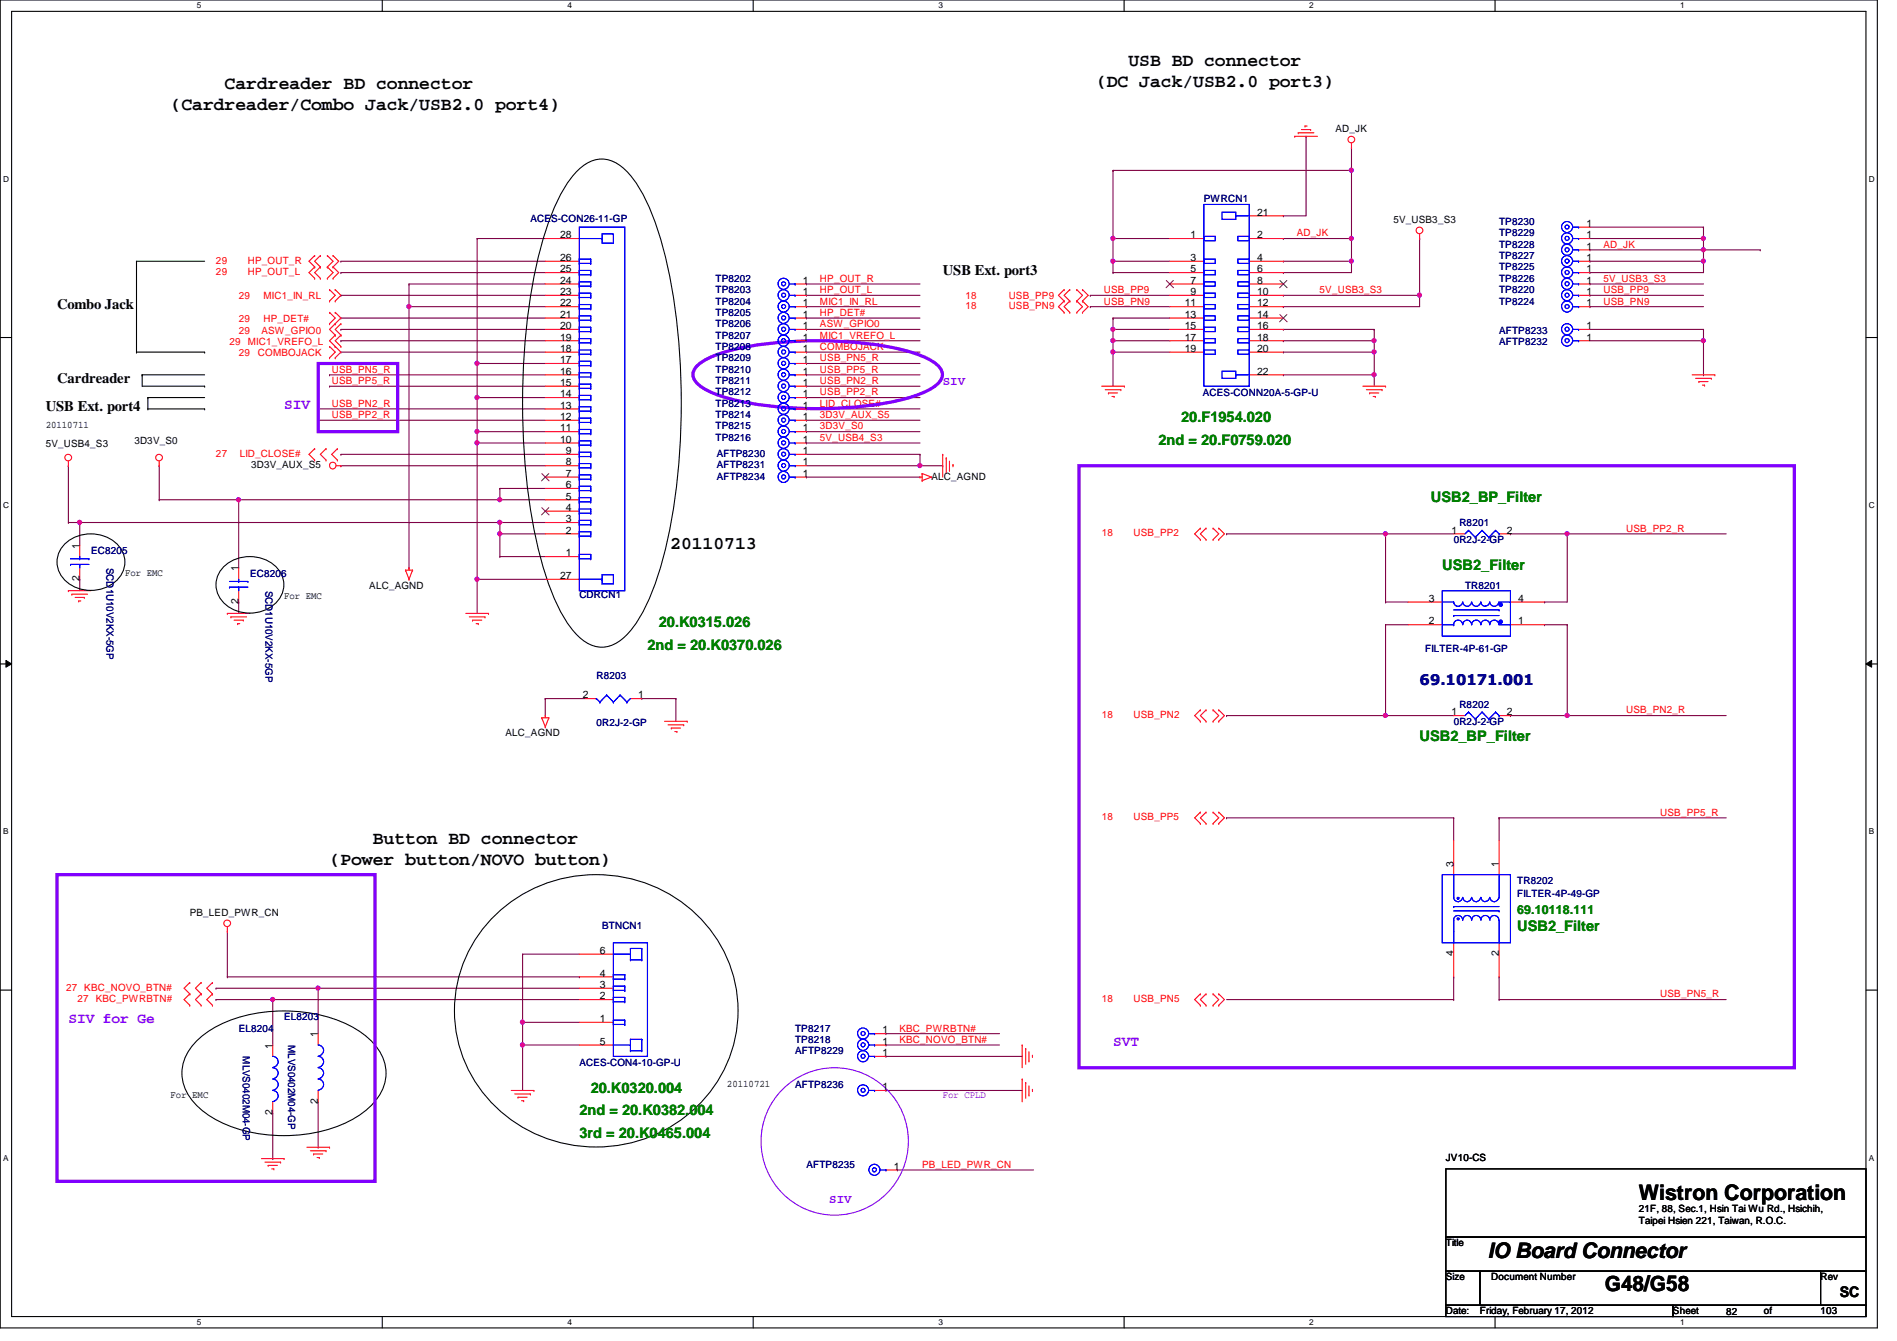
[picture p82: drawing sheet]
<svg xmlns="http://www.w3.org/2000/svg" width="297mm" height="210mm" viewBox="0 0 297 210" stroke-linecap="round" stroke-linejoin="round" font-family="sans-serif">
<defs><g id="words">
<g font-size="3.3">
<text x="256.6" y="187.9">Wistron Corporation</text>
<text x="233" y="196.8">IO Board Connector</text>
<text x="251.3" y="202.1">G48/G58</text>
</g>
<g font-size="2.8">
<text x="176.7" y="10.4">USB BD connector</text>
<text x="26.7" y="17.1">(Cardreader/Combo Jack/USB2.0 port4)</text>
<text x="35.2" y="13.9">Cardreader BD connector</text>
<text x="171.6" y="13.6">(DC Jack/USB2.0 port3)</text>
<text x="104.9" y="85.9">20110713</text>
<text x="51.6" y="135.4">(Power button/NOVO button)</text>
<text x="58.4" y="132.2">Button BD connector</text>
</g>
<g font-size="2.3">
<text x="147.6" y="43">USB Ext. port3</text>
<text x="8.9" y="48.3">Combo Jack</text>
<text x="8.9" y="59.9">Cardreader</text>
<text x="7.2" y="64.3">USB Ext. port4</text>
<text x="288.1" y="203">SC</text>
</g>
<g font-size="2.3" fill="#8000ff">
<text x="44.5" y="64.1">SIV</text>
<text x="10.7" y="160.1">SIV for Ge</text>
<text x="174.3" y="163.7">SVT</text>
</g>
<g font-size="2.3" fill="#008000">
<text x="181.4" y="69.7">2nd = 20.F0759.020</text>
<text x="185" y="66.1">20.F1954.020</text>
<text x="224.1" y="78.6">USB2_BP_Filter</text>
<text x="225.8" y="89.2">USB2_Filter</text>
<text x="101.4" y="101.7">2nd = 20.K0370.026</text>
<text x="103.2" y="98.1">20.K0315.026</text>
<text x="222.3" y="115.9">USB2_BP_Filter</text>
<text x="237.6" y="145.8">USB2_Filter</text>
<text x="92.5" y="171">20.K0320.004</text>
<text x="90.7" y="174.6">2nd = 20.K0382.004</text>
<text x="90.7" y="178.1">3rd = 20.K0465.004</text>
</g>
<text font-size="2.3" fill="#000080" x="222.3" y="107.2">69.10171.001</text>
<g font-size="1.9" fill="#8000ff">
<text x="147.6" y="60.3">SIV</text>
<text x="129.8" y="188.3">SIV</text>
</g>
<text font-size="1.9" fill="#008000" x="237.6" y="143">69.10118.111</text>
<g font-size="1.6">
<text x="209.1" y="20.7">AD_JK</text>
<text x="196.8" y="33.7">21</text>
<text x="218.2" y="34.9">5V_USB3_S3</text>
<text x="248.4" y="35.5">1</text>
<text x="87.7" y="40.9">26</text>
<text x="87.7" y="37.3">28</text>
<text x="186.4" y="37.3">1</text>
<text x="186.4" y="40.9">3</text>
<text x="196.8" y="37.3">2</text>
<text x="196.8" y="40.9">4</text>
<text x="248.4" y="40.9">1</text>
<text x="248.4" y="37.3">1</text>
<text x="248.4" y="39.1">1</text>
<text x="87.7" y="48">22</text>
<text x="87.7" y="46.2">23</text>
<text x="87.7" y="44.4">24</text>
<text x="87.7" y="42.6">25</text>
<text x="125.7" y="44.4">1</text>
<text x="125.7" y="48">1</text>
<text x="125.7" y="46.2">1</text>
<text x="185.5" y="48">11</text>
<text x="186.4" y="42.6">5</text>
<text x="186.4" y="44.4">7</text>
<text x="186.4" y="46.2">9</text>
<text x="196.8" y="42.6">6</text>
<text x="196.8" y="44.4">8</text>
<text x="196.8" y="46.2">10</text>
<text x="196.8" y="48">12</text>
<text x="248.4" y="46.2">1</text>
<text x="248.4" y="48">1</text>
<text x="248.4" y="42.6">1</text>
<text x="248.4" y="44.4">1</text>
<text x="87.7" y="53.3">19</text>
<text x="87.7" y="51.5">20</text>
<text x="87.7" y="49.7">21</text>
<text x="125.7" y="53.3">1</text>
<text x="125.7" y="51.5">1</text>
<text x="125.7" y="49.7">1</text>
<text x="185.5" y="49.7">13</text>
<text x="185.5" y="51.5">15</text>
<text x="185.5" y="53.3">17</text>
<text x="196.8" y="49.7">14</text>
<text x="196.8" y="51.5">16</text>
<text x="196.8" y="53.3">18</text>
<text x="248.4" y="51.5">1</text>
<text x="248.4" y="53.3">1</text>
<text x="87.7" y="58.6">16</text>
<text x="87.7" y="56.9">17</text>
<text x="87.7" y="55.1">18</text>
<text x="125.7" y="58.6">1</text>
<text x="125.7" y="56.9">1</text>
<text x="125.7" y="55.1">1</text>
<text x="185.5" y="55.1">19</text>
<text x="196.8" y="55.1">20</text>
<text x="196.8" y="58.6">22</text>
<text x="87.7" y="65.7">12</text>
<text x="87.7" y="64">13</text>
<text x="87.7" y="62.2">14</text>
<text x="87.7" y="60.4">15</text>
<text x="125.7" y="62.2">1</text>
<text x="125.7" y="60.4">1</text>
<text x="125.7" y="64">1</text>
<text x="125.7" y="65.7">1</text>
<text x="7.2" y="69.9">5V_USB4_S3</text>
<text x="7.2" y="67">20110711</text>
<text x="21" y="69.6">3D3V_S0</text>
<text x="87.7" y="69.3">10</text>
<text x="87.7" y="67.5">11</text>
<text x="88.6" y="71.1">9</text>
<text x="125.7" y="69.3">1</text>
<text x="125.7" y="71.1">1</text>
<text x="125.7" y="67.5">1</text>
<text x="39.3" y="73.3">3D3V_AUX_S5</text>
<text x="88.6" y="76.4">6</text>
<text x="88.6" y="74.6">7</text>
<text x="88.6" y="72.9">8</text>
<text x="125.7" y="74.6">1</text>
<text x="125.7" y="72.9">1</text>
<text x="145.8" y="75.1">ALC_AGND</text>
<text x="88.6" y="83.5">2</text>
<text x="88.6" y="81.7">3</text>
<text x="88.6" y="80">4</text>
<text x="88.6" y="78.2">5</text>
<text x="227.3" y="83.5">1</text>
<text x="236" y="83.5">2</text>
<text x="12.4" y="85.9" transform="rotate(-90 12.4 85.9)">1</text>
<text x="37.3" y="89.5" transform="rotate(-90 37.3 89.5)">1</text>
<text x="88.6" y="87.1">1</text>
<text x="12.4" y="91" transform="rotate(-90 12.4 91)">2</text>
<text x="19.6" y="90.1">For EMC</text>
<text x="37.3" y="94.6" transform="rotate(-90 37.3 94.6)">2</text>
<text x="44.5" y="93.7">For EMC</text>
<text x="57.8" y="92.1">ALC_AGND</text>
<text x="87.7" y="90.6">27</text>
<text x="223.7" y="94.2">3</text>
<text x="237.7" y="94.2">4</text>
<text x="223.7" y="97.7">2</text>
<text x="237.7" y="97.7">1</text>
<text x="91.3" y="109.3">2</text>
<text x="99.9" y="109.3">1</text>
<text x="227.3" y="112">1</text>
<text x="236" y="112">2</text>
<text x="79.2" y="115.2">ALC_AGND</text>
<text x="227.6" y="135.7" transform="rotate(-90 227.6 135.7)">3</text>
<text x="234.7" y="135.7" transform="rotate(-90 234.7 135.7)">1</text>
<text x="29.7" y="143.3">PB_LED_PWR_CN</text>
<text x="93.9" y="149.3">6</text>
<text x="227.6" y="149.7" transform="rotate(-90 227.6 149.7)">4</text>
<text x="234.7" y="149.7" transform="rotate(-90 234.7 149.7)">2</text>
<text x="93.9" y="154.6">3</text>
<text x="93.9" y="152.9">4</text>
<text x="93.9" y="160">1</text>
<text x="93.9" y="156.4">2</text>
<text x="138.2" y="161.8">1</text>
<text x="42.7" y="164.1" transform="rotate(-90 42.7 164.1)">1</text>
<text x="49.8" y="162.3" transform="rotate(-90 49.8 162.3)">1</text>
<text x="93.9" y="163.5">5</text>
<text x="138.2" y="163.5">1</text>
<text x="138.2" y="165.3">1</text>
<text x="26.7" y="171.9">For EMC</text>
<text x="49.8" y="172.8" transform="rotate(-90 49.8 172.8)">2</text>
<text x="113.8" y="170.1">20110721</text>
<text x="138.2" y="170.6">1</text>
<text x="42.7" y="174.6" transform="rotate(-90 42.7 174.6)">2</text>
<text x="140" y="183.1">1</text>
<text x="226.4" y="181.7">JV10-CS</text>
<text x="256.6" y="189.7">21F, 88, Sec.1, Hsin Tai Wu Rd., Hsichih,</text>
<text x="256.6" y="191.6">Taipei Hsien 221, Taiwan, R.O.C.</text>
<text x="226.4" y="195.1">Title</text>
<text x="226.4" y="200.4">Size</text>
<text x="233.5" y="200.4">Document Number</text>
<text x="285.1" y="200.4">Rev</text>
<text x="226.4" y="205.7">Date:</text>
<text x="231.7" y="205.7">Friday, February 17, 2012</text>
<text x="262" y="205.7">Sheet</text>
<text x="270.3" y="205.9">82</text>
<text x="276.2" y="205.7">of</text>
<text x="285.1" y="205.7">103</text>
</g>
<g font-size="1.6" fill="#000080">
<text x="83.1" y="34.7">ACES-CON26-11-GP</text>
<text x="188.5" y="31.7">PWRCN1</text>
<text x="234.7" y="35.2">TP8230</text>
<text x="234.7" y="40.6">TP8227</text>
<text x="234.7" y="37">TP8229</text>
<text x="234.7" y="38.8">TP8228</text>
<text x="112.1" y="44.1">TP8202</text>
<text x="112.1" y="47.7">TP8204</text>
<text x="112.1" y="45.9">TP8203</text>
<text x="234.7" y="45.9">TP8220</text>
<text x="234.7" y="47.7">TP8224</text>
<text x="234.7" y="42.3">TP8225</text>
<text x="234.7" y="44.1">TP8226</text>
<text x="112.1" y="53">TP8207</text>
<text x="112.1" y="51.2">TP8206</text>
<text x="112.1" y="49.4">TP8205</text>
<text x="234.7" y="52.3">AFTP8233</text>
<text x="112.1" y="58.3">TP8210</text>
<text x="112.1" y="56.6">TP8209</text>
<text x="112.1" y="54.8">TP8208</text>
<text x="234.7" y="54.1">AFTP8232</text>
<text x="112.1" y="61.9">TP8212</text>
<text x="112.1" y="60.1">TP8211</text>
<text x="112.1" y="63.7">TP8213</text>
<text x="112.1" y="65.4">TP8214</text>
<text x="188.3" y="62.1">ACES-CONN20A-5-GP-U</text>
<text x="112.1" y="69">TP8216</text>
<text x="112.1" y="67.2">TP8215</text>
<text x="112.2" y="71.5">AFTP8230</text>
<text x="112.2" y="75.1">AFTP8234</text>
<text x="112.2" y="73.3">AFTP8231</text>
<text x="228.5" y="82.3">R8201</text>
<text x="14.3" y="86.8">EC8205</text>
<text x="16.7" y="88.9" transform="rotate(90 16.7 88.9)">SCD1U10V2KX-5GP</text>
<text x="227.6" y="85">0R2J-2-GP</text>
<text x="39.2" y="90.3">EC8206</text>
<text x="41.6" y="92.5" transform="rotate(90 41.6 92.5)">SCD1U10V2KX-5GP</text>
<text x="90.7" y="93.6">CDRCN1</text>
<text x="229.4" y="92.1">TR8201</text>
<text x="93.4" y="106.3">R8203</text>
<text x="223.2" y="102.1">FILTER-4P-61-GP</text>
<text x="93.4" y="113.6">0R2J-2-GP</text>
<text x="227.6" y="113.5">0R2J-2-GP</text>
<text x="228.5" y="110.8">R8202</text>
<text x="237.6" y="138.3">TR8202</text>
<text x="237.6" y="140.5">FILTER-4P-49-GP</text>
<text x="94.3" y="145.5">BTNCN1</text>
<text x="37.4" y="161.5">EL8204</text>
<text x="44.5" y="159.7">EL8203</text>
<text x="124.5" y="161.5">TP8217</text>
<text x="38" y="165.4" transform="rotate(90 38 165.4)">MLVS0402M04-GP</text>
<text x="45.1" y="163.6" transform="rotate(90 45.1 163.6)">MLVS0402M04-GP</text>
<text x="90.7" y="166.8">ACES-CON4-10-GP-U</text>
<text x="124.5" y="163.2">TP8218</text>
<text x="124.5" y="165">AFTP8229</text>
<text x="124.5" y="170.3">AFTP8236</text>
<text x="126.3" y="182.8">AFTP8235</text>
</g>
<g font-size="1.6" fill="#f00">
<text x="33.8" y="41.3">29</text>
<text x="38.8" y="41.3">HP_OUT_R</text>
<text x="203.1" y="37">AD_JK</text>
<text x="251.1" y="38.8">AD_JK</text>
<text x="33.8" y="43.1">29</text>
<text x="37.4" y="46.8">29</text>
<text x="38.8" y="43.1">HP_OUT_L</text>
<text x="41.3" y="46.8">MIC1_IN_RL</text>
<text x="128.4" y="44.1">HP_OUT_R</text>
<text x="128.4" y="45.9">HP_OUT_L</text>
<text x="128.4" y="47.7">MIC1_IN_RL</text>
<text x="151.2" y="46.8">18</text>
<text x="157.9" y="46.8">USB_PP9</text>
<text x="172.8" y="45.9">USB_PP9</text>
<text x="172.8" y="47.7">USB_PN9</text>
<text x="206.6" y="45.9">5V_USB3_S3</text>
<text x="251.1" y="45.9">USB_PP9</text>
<text x="251.1" y="47.7">USB_PN9</text>
<text x="251.1" y="44.1">5V_USB3_S3</text>
<text x="37.4" y="50.3">29</text>
<text x="37.4" y="52.3">29</text>
<text x="40.9" y="52.3">ASW_GPIO0</text>
<text x="41.3" y="50.3">HP_DET#</text>
<text x="128.4" y="49.4">HP_DET#</text>
<text x="128.4" y="51.2">ASW_GPIO0</text>
<text x="128.4" y="53">MIC1_VREFO_L</text>
<text x="151.2" y="48.4">18</text>
<text x="157.9" y="48.4">USB_PN9</text>
<text x="35.9" y="54.1">29</text>
<text x="37.4" y="55.7">29</text>
<text x="38.8" y="54.1">MIC1_VREFO_L</text>
<text x="40.4" y="55.7">COMBOJACK</text>
<text x="51.9" y="58.3">USB_PN5_R</text>
<text x="128.4" y="54.8">COMBOJACK</text>
<text x="128.4" y="56.6">USB_PN5_R</text>
<text x="128.4" y="58.3">USB_PP5_R</text>
<text x="51.9" y="65.4">USB_PP2_R</text>
<text x="51.9" y="60.1">USB_PP5_R</text>
<text x="51.9" y="63.7">USB_PN2_R</text>
<text x="128.4" y="60.1">USB_PN2_R</text>
<text x="128.4" y="61.9">USB_PP2_R</text>
<text x="128.4" y="63.7">LID_CLOSE#</text>
<text x="128.4" y="65.4">3D3V_AUX_S5</text>
<text x="33.8" y="71.5">27</text>
<text x="37.5" y="71.5">LID_CLOSE#</text>
<text x="128.4" y="67.2">3D3V_S0</text>
<text x="128.4" y="69">5V_USB4_S3</text>
<text x="172.5" y="83.9">18</text>
<text x="177.5" y="83.9">USB_PP2</text>
<text x="254.6" y="83.2">USB_PP2_R</text>
<text x="172.5" y="112.4">18</text>
<text x="177.5" y="112.4">USB_PN2</text>
<text x="254.6" y="111.7">USB_PN2_R</text>
<text x="172.5" y="128.4">18</text>
<text x="177.5" y="128.4">USB_PP5</text>
<text x="260" y="127.7">USB_PP5_R</text>
<text x="10.4" y="155.1">27 KBC_NOVO_BTN#</text>
<text x="12.1" y="156.8">27 KBC_PWRBTN#</text>
<text x="140.8" y="161.5">KBC_PWRBTN#</text>
<text x="172.5" y="156.8">18</text>
<text x="177.5" y="156.8">USB_PN5</text>
<text x="260" y="156.1">USB_PN5_R</text>
<text x="140.8" y="163.2">KBC_NOVO_BTN#</text>
<text x="144.4" y="182.8">PB_LED_PWR_CN</text>
</g>
<text font-size="1.6" fill="#8000ff" x="147.6" y="171.9">For CPLD</text>
<g font-size="1.3">
<text x="30.8" y="1.3">5</text>
<text x="88.9" y="1.3">4</text>
<text x="146.9" y="1.3">3</text>
<text x="205" y="1.3">2</text>
<text x="263.1" y="1.3">1</text>
<text x=".5" y="28.4">D</text>
<text x="292.6" y="28.4">D</text>
<text x=".5" y="79.5">C</text>
<text x="292.6" y="79.5">C</text>
<text x=".5" y="130.6">B</text>
<text x="292.6" y="130.6">B</text>
<text x=".5" y="181.7">A</text>
<text x="292.6" y="181.7">A</text>
<text x="30.8" y="207.4">5</text>
<text x="88.9" y="207.4">4</text>
<text x="146.9" y="207.4">3</text>
<text x="205" y="207.4">2</text>
<text x="263.1" y="207.4">1</text>
</g>
</g></defs>
<path d="M0 0h294v207.9h-294zM1.8 1.8h290.4v204.3h-290.4z" fill="none" stroke="#000" stroke-width=".17"/>
<g fill="#fff">
<path d="M30.8 .2h.7v1.4h-.7z"/>
<path d="M30.8 206.2h.7v1.4h-.7z"/>
</g>
<path d="M59.9 0v1.8M59.9 206.1v1.8" fill="none" stroke="#000" stroke-width=".17"/>
<g fill="#fff">
<path d="M88.9 .2h.6v1.4h-.6z"/>
<path d="M88.9 206.2h.6v1.4h-.6z"/>
</g>
<path d="M117.9 0v1.8M117.9 206.1v1.8" fill="none" stroke="#000" stroke-width=".17"/>
<g fill="#fff">
<path d="M146.9 .2h.7v1.4h-.7z"/>
<path d="M146.9 206.2h.7v1.4h-.7z"/>
</g>
<path d="M176 0v1.8M176 206.1v1.8" fill="none" stroke="#000" stroke-width=".17"/>
<g fill="#fff">
<path d="M205 .2h.7v1.4h-.7z"/>
<path d="M205 206.2h.7v1.4h-.7z"/>
</g>
<path d="M234.1 0v1.8M234.1 206.1v1.8" fill="none" stroke="#000" stroke-width=".17"/>
<g fill="#fff">
<path d="M263.1 .2h.7v1.4h-.7z"/>
<path d="M263.1 206.2h.7v1.4h-.7z"/>
<path d="M.5 27.3h.9v1.4h-.9z"/>
<path d="M292.6 27.3h.9v1.4h-.9z"/>
<path d="M.5 78.4h.9v1.4h-.9z"/>
<path d="M292.6 78.4h.9v1.4h-.9z"/>
</g>
<path d="M0 52.8h1.8M292.2 52.8h1.8" fill="none" stroke="#000" stroke-width=".17"/>
<g fill="#fff">
<path d="M.5 129.5h.8v1.4h-.8z"/>
<path d="M292.6 129.5h.9v1.4h-.9z"/>
</g>
<path d="M0 103.9h1.8M292.2 103.9h1.8" fill="none" stroke="#000" stroke-width=".17"/>
<path d="M.9 103.4l.9 .5-.9 .5zM292.2 103.9l.9-.5v1z" fill="#000"/>
<path d="M.9 103.4l.9 .5-.9 .5zM292.2 103.9l.9-.5v1z" fill="none" stroke="#000" stroke-width=".16"/>
<g fill="#fff">
<path d="M.5 180.5h.8v1.4h-.8z"/>
<path d="M292.6 180.5h.9v1.4h-.9z"/>
</g>
<path d="M0 155h1.8M292.2 155h1.8" fill="none" stroke="#000" stroke-width=".17"/>
<path d="M74.7 37.3h.1M74.7 37.3h10.7M74.7 37.3v19.6M53.4 51.6h.1M53.4 51.6h32M74.7 56.9h.1" fill="none" stroke="#800040" stroke-width=".17"/>
<circle cx="74.7" cy="56.9" r=".32" fill="#f0f"/>
<circle cx="74.7" cy="56.9" r=".32" fill="none" stroke="#f0f" stroke-width=".17"/>
<path d="M12.5 90.7h.1M12.5 81.8h.1M12.5 81.8v3.5M12.5 90.7v1.8" fill="none" stroke="#800040" stroke-width=".17"/>
<circle cx="12.5" cy="81.8" r=".32" fill="#f0f"/>
<circle cx="12.5" cy="81.8" r=".32" fill="none" stroke="#f0f" stroke-width=".17"/>
<path d="M51.6 58.7h.1M51.6 58.7h33.8M49.8 65.8h.1M49.8 65.8h35.6M74.7 62.2h.1M74.7 62.2h10.7M10.7 81.8h.1M10.7 81.8h1.8M42.7 174.2v7.2M42.7 181.4h.1" fill="none" stroke="#800040" stroke-width=".17"/>
<circle cx="74.7" cy="62.2" r=".32" fill="#f0f"/>
<circle cx="74.7" cy="62.2" r=".32" fill="none" stroke="#f0f" stroke-width=".17"/>
<path d="M74.7 56.9h.1M74.7 56.9v5.3M53.4 72.9h.1M53.4 72.9h32M78.3 78.2h.1M78.3 78.2h7.1" fill="none" stroke="#800040" stroke-width=".17"/>
<circle cx="78.2" cy="78.2" r=".32" fill="#f0f"/>
<circle cx="78.2" cy="78.2" r=".32" fill="none" stroke="#f0f" stroke-width=".17"/>
<path d="M24.9 78.2h.1M24.9 78.2h12.5M53.4 71.1h.1M53.4 71.1h32M49.8 154.7h.1M49.8 154.7h40.9M81.8 163.6h.1M81.8 163.6v7.1" fill="none" stroke="#800040" stroke-width=".17"/>
<circle cx="81.8" cy="163.5" r=".32" fill="#f0f"/>
<circle cx="81.8" cy="163.5" r=".32" fill="none" stroke="#f0f" stroke-width=".17"/>
<g fill="none" stroke="#800040" stroke-width=".17">
<path d="M53.4 46.2h.1M53.4 53.3h.1M53.4 46.2h32M53.4 53.3h32M51.6 60.5h.1M51.6 60.5h33.8M12.5 81.8h.1M12.5 81.8h65.8M78.3 87.1h.1M78.3 83.6h.1M78.3 87.1h7.1M78.3 83.6v3.5"/>
<path d="M81.8 149.4h.1M81.8 149.4h8.9M81.8 149.4v10.6M81.8 160h.1"/>
</g>
<circle cx="81.8" cy="160" r=".32" fill="#f0f"/>
<circle cx="81.8" cy="160" r=".32" fill="none" stroke="#f0f" stroke-width=".17"/>
<path d="M74.7 62.2h.1M74.7 67.6h.1M74.7 62.2v5.4M74.7 67.6h10.7M78.3 81.8h.1M78.3 81.8h7.1M42.7 156.5h.1M42.7 156.5h48" fill="none" stroke="#800040" stroke-width=".17"/>
<circle cx="78.2" cy="81.8" r=".32" fill="#f0f"/>
<circle cx="78.2" cy="81.8" r=".32" fill="none" stroke="#f0f" stroke-width=".17"/>
<path d="M53.4 42.7h.1M53.4 42.7h32M64 48h.1M64 48h21.4M64 48v40.9M10.7 72.9h.1M10.7 72.9v8.9M64 88.9h.1M74.7 90.7h.1M74.7 90.7h10.7M81.8 160h.1M81.8 160h8.9" fill="none" stroke="#800040" stroke-width=".17"/>
<circle cx="74.7" cy="90.7" r=".32" fill="#f0f"/>
<circle cx="74.7" cy="90.7" r=".32" fill="none" stroke="#f0f" stroke-width=".17"/>
<path d="M53.4 55.1h.1M53.4 55.1h32M74.7 69.3h.1M74.7 69.3v21.4M78.3 83.6h.1M78.3 83.6h7.1" fill="none" stroke="#800040" stroke-width=".17"/>
<circle cx="78.2" cy="83.5" r=".32" fill="#f0f"/>
<circle cx="78.2" cy="83.5" r=".32" fill="none" stroke="#f0f" stroke-width=".17"/>
<path d="M49.8 64h.1M49.8 64h35.6M74.7 69.3h.1M74.7 69.3h10.7M78.3 83.6h.1M78.3 81.8v1.8M81.8 163.6h.1M81.8 160h.1M81.8 163.6h8.9M81.8 160v3.6" fill="none" stroke="#800040" stroke-width=".17"/>
<circle cx="74.7" cy="69.3" r=".32" fill="#f0f"/>
<circle cx="74.7" cy="69.3" r=".32" fill="none" stroke="#f0f" stroke-width=".17"/>
<path d="M74.7 67.6h.1M74.7 67.6v1.7" fill="none" stroke="#800040" stroke-width=".17"/>
<circle cx="74.7" cy="67.5" r=".32" fill="#f0f"/>
<circle cx="74.7" cy="67.5" r=".32" fill="none" stroke="#f0f" stroke-width=".17"/>
<path d="M53.4 40.9h.1M53.4 40.9h32M64 44.4h.1M64 48h.1M64 44.4h21.4M64 44.4v3.6" fill="none" stroke="#800040" stroke-width=".17"/>
<circle cx="64" cy="48" r=".32" fill="#f0f"/>
<circle cx="64" cy="48" r=".32" fill="none" stroke="#f0f" stroke-width=".17"/>
<g fill="none" stroke="#800040" stroke-width=".17">
<path d="M53.4 49.8h.1M53.4 49.8h32M74.7 56.9h.1M74.7 56.9h10.7M74.7 90.7h.1M74.7 90.7v5.3M85.4 109.3h.1M85.4 109.3v2.7M85.4 109.3h6.2M100.5 109.3h.1M100.5 109.3h5.3M105.8 109.3h.1"/>
<path d="M105.8 109.3v3.6M42.7 156.5h.1M42.7 156.5v7.1"/>
</g>
<circle cx="42.7" cy="156.4" r=".32" fill="#f0f"/>
<circle cx="42.7" cy="156.4" r=".32" fill="none" stroke="#f0f" stroke-width=".17"/>
<path d="M33.8 156.5h.1M33.8 156.5h8.9M49.8 154.7h.1M49.8 154.7v7.1M49.8 179.6h.1M49.8 172.5v7.1" fill="none" stroke="#800040" stroke-width=".17"/>
<circle cx="49.8" cy="154.7" r=".32" fill="#f0f"/>
<circle cx="49.8" cy="154.7" r=".32" fill="none" stroke="#f0f" stroke-width=".17"/>
<g fill="none" stroke="#800040" stroke-width=".17">
<path d="M24.9 72.9h.1M24.9 72.9v5.3M37.4 78.2h.1M37.4 78.2v10.7M37.4 78.2h40.9M78.3 76.5h.1M78.3 78.2h.1M78.3 76.5h7.1M78.3 76.5v1.7M37.4 94.2h.1M37.4 94.2v1.8M33.8 154.7h.1"/>
<path d="M33.8 154.7h16"/>
</g>
<circle cx="37.4" cy="78.2" r=".32" fill="#f0f"/>
<circle cx="37.4" cy="78.2" r=".32" fill="none" stroke="#f0f" stroke-width=".17"/>
<g fill="none" stroke="#800040" stroke-width=".17">
<path d="M126.3 44.4h.1M126.3 46.2h.1M126.3 48h.1M126.3 49.8h.1M126.3 51.6h.1M126.3 53.3h.1M126.3 55.1h.1M126.3 56.9h.1M126.3 58.7h.1M126.3 44.4h17.8M126.3 46.2h17.8M126.3 48h17.8"/>
<path d="M126.3 49.8h17.8M126.3 51.6h17.8M126.3 53.3h17.8M126.3 55.1h17.8M126.3 56.9h17.8M126.3 58.7h17.8M249 46.2h.1M249 48h.1M249 42.7h.1M249 44.4h.1M249 40.9h.1M249 44.4h17.7"/>
<path d="M249 46.2h17.7M249 48h17.7M249 42.7h17.7M249 40.9h17.7M126.3 60.5h.1M126.3 62.2h.1M126.3 64h.1M126.3 65.8h.1M126.3 67.6h.1M126.3 69.3h.1M126.3 60.5h17.8M126.3 62.2h17.8"/>
<path d="M126.3 64h17.8M126.3 65.8h17.8M126.3 67.6h17.8M126.3 69.3h17.8M138.7 161.8h.1M138.7 163.6h.1M138.7 161.8h17.8M138.7 163.6h17.8"/>
</g>
<circle cx="266.7" cy="40.9" r=".32" fill="#f0f"/>
<circle cx="266.7" cy="40.9" r=".32" fill="none" stroke="#f0f" stroke-width=".17"/>
<path d="M249 39.1h.1M249 39.1h17.7" fill="none" stroke="#800040" stroke-width=".17"/>
<circle cx="266.7" cy="39.1" r=".32" fill="#f0f"/>
<circle cx="266.7" cy="39.1" r=".32" fill="none" stroke="#f0f" stroke-width=".17"/>
<path d="M211.6 37.3h.1M211.6 37.3v3.6h-10.6M266.7 39.1h.1M266.7 39.1v3.6M266.7 39.1h8.9M275.6 39.1h.1M201 40.9h.1M266.7 40.9h.1" fill="none" stroke="#800040" stroke-width=".17"/>
<circle cx="211.6" cy="37.3" r=".32" fill="#f0f"/>
<circle cx="211.6" cy="37.3" r=".32" fill="none" stroke="#f0f" stroke-width=".17"/>
<path d="M174.3 37.3h.1M174.3 37.3h8.9M174.3 37.3v3.6M201 37.3h.1M211.6 26.7h.1M211.6 26.7v10.6h-10.6M174.3 40.9h.1M174.3 40.9h8.9" fill="none" stroke="#800040" stroke-width=".17"/>
<circle cx="174.3" cy="37.3" r=".32" fill="#f0f"/>
<circle cx="174.3" cy="37.3" r=".32" fill="none" stroke="#f0f" stroke-width=".17"/>
<path d="M174.3 26.7h.1M174.3 26.7v10.6M174.3 26.7h37.3" fill="none" stroke="#800040" stroke-width=".17"/>
<circle cx="211.6" cy="26.6" r=".32" fill="#f0f"/>
<circle cx="211.6" cy="26.6" r=".32" fill="none" stroke="#f0f" stroke-width=".17"/>
<path d="M201 42.7h.1M211.6 40.9h.1M211.6 40.9v1.8h-10.6" fill="none" stroke="#800040" stroke-width=".17"/>
<circle cx="211.6" cy="40.9" r=".32" fill="#f0f"/>
<circle cx="211.6" cy="40.9" r=".32" fill="none" stroke="#f0f" stroke-width=".17"/>
<path d="M174.3 42.7h.1M174.3 40.9h.1M174.3 42.7h8.9M174.3 40.9v1.8" fill="none" stroke="#800040" stroke-width=".17"/>
<circle cx="174.3" cy="40.9" r=".32" fill="#f0f"/>
<circle cx="174.3" cy="40.9" r=".32" fill="none" stroke="#f0f" stroke-width=".17"/>
<path d="M170.7 46.2h.1M170.7 46.2h12.5M201 46.2h.1M201 46.2h21.3" fill="none" stroke="#800040" stroke-width=".17"/>
<circle cx="222.3" cy="46.2" r=".32" fill="#f0f"/>
<circle cx="222.3" cy="46.2" r=".32" fill="none" stroke="#f0f" stroke-width=".17"/>
<path d="M222.3 37.3h.1M222.3 37.3v10.7h-21.3M170.7 48h.1M170.7 48h12.5M174.3 49.8h.1M174.3 51.6h.1M174.3 49.8h8.9M174.3 49.8v3.5M174.3 51.6h8.9M201 48h.1M222.3 46.2h.1" fill="none" stroke="#800040" stroke-width=".17"/>
<circle cx="174.3" cy="51.5" r=".32" fill="#f0f"/>
<circle cx="174.3" cy="51.5" r=".32" fill="none" stroke="#f0f" stroke-width=".17"/>
<path d="M174.3 53.3h.1M174.3 55.1h.1M174.3 53.3h8.9M174.3 55.1v5.4" fill="none" stroke="#800040" stroke-width=".17"/>
<circle cx="174.3" cy="55.1" r=".32" fill="#f0f"/>
<circle cx="174.3" cy="55.1" r=".32" fill="none" stroke="#f0f" stroke-width=".17"/>
<path d="M174.3 55.1h.1M174.3 55.1h8.9M201 51.6h.1M201 53.3h.1M201 51.6h14.2M201 53.3h14.2" fill="none" stroke="#800040" stroke-width=".17"/>
<circle cx="215.2" cy="53.3" r=".32" fill="#f0f"/>
<circle cx="215.2" cy="53.3" r=".32" fill="none" stroke="#f0f" stroke-width=".17"/>
<path d="M201 55.1h.1M201 55.1h14.2" fill="none" stroke="#800040" stroke-width=".17"/>
<circle cx="215.2" cy="55.1" r=".32" fill="#f0f"/>
<circle cx="215.2" cy="55.1" r=".32" fill="none" stroke="#f0f" stroke-width=".17"/>
<path d="M201 58.7h.1M201 58.7h14.2" fill="none" stroke="#800040" stroke-width=".17"/>
<circle cx="215.2" cy="58.6" r=".32" fill="#f0f"/>
<circle cx="215.2" cy="58.6" r=".32" fill="none" stroke="#f0f" stroke-width=".17"/>
<path d="M201 33.8h.1M204.5 21.3h.1M204.5 21.3v12.5h-3.5M211.6 23.1h.1M211.6 23.1v3.6M174.3 53.3h.1M174.3 53.3v1.8M215.2 58.7h.1M215.2 55.1h.1M215.2 53.3h.1M215.2 51.6h.1M215.2 51.6v8.9" fill="none" stroke="#800040" stroke-width=".17"/>
<circle cx="174.3" cy="53.3" r=".32" fill="#f0f"/>
<circle cx="174.3" cy="53.3" r=".32" fill="none" stroke="#f0f" stroke-width=".17"/>
<path d="M126.3 71.1h17.8M126.3 72.9h17.8M144.1 71.1h.1M144.1 72.9h.1M144.1 71.1v1.8" fill="none" stroke="#800040" stroke-width=".17"/>
<circle cx="144" cy="72.9" r=".32" fill="#f0f"/>
<circle cx="144" cy="72.9" r=".32" fill="none" stroke="#f0f" stroke-width=".17"/>
<path d="M249 51.6h17.7M266.7 51.6h.1M266.7 53.3h.1M266.7 51.6v1.7M126.3 74.7h.1M126.3 74.7h17.8M144.1 72.9h3.5M147.6 72.9h.1M138.7 165.4h.1M138.7 165.4h21.4" fill="none" stroke="#800040" stroke-width=".17"/>
<circle cx="266.7" cy="53.3" r=".32" fill="#f0f"/>
<circle cx="266.7" cy="53.3" r=".32" fill="none" stroke="#f0f" stroke-width=".17"/>
<path d="M249 53.3h17.7M266.7 53.3h.1M266.7 58.7h.1M266.7 53.3v5.4M245.4 83.6h.1M245.4 83.6h24.9M138.7 170.7h.1M138.7 170.7h21.4" fill="none" stroke="#800040" stroke-width=".17"/>
<circle cx="245.4" cy="83.5" r=".32" fill="#f0f"/>
<circle cx="245.4" cy="83.5" r=".32" fill="none" stroke="#f0f" stroke-width=".17"/>
<g fill="none" stroke="#800040" stroke-width=".17">
<path d="M249 35.6h17.7M249 37.3h17.7M266.7 35.6h.1M266.7 37.3h.1M266.7 35.6v1.7M245.4 112h.1M245.4 112h24.9M192.1 128h.1M192.1 128h35.5M234.7 128h.1M234.7 128h35.6M234.7 128v3.6"/>
<path d="M192.1 156.5h35.5M227.6 152.9h.1M227.6 156.5h.1M227.6 152.9v3.6M234.7 152.9h.1M234.7 156.5h.1M234.7 152.9v3.6M234.7 156.5h35.6"/>
</g>
<circle cx="266.7" cy="37.3" r=".32" fill="#f0f"/>
<circle cx="266.7" cy="37.3" r=".32" fill="none" stroke="#f0f" stroke-width=".17"/>
<g fill="none" stroke="#800040" stroke-width=".17">
<path d="M266.7 39.1h.1M266.7 37.3v1.8M217 94.2h.1M217 97.8h.1M217 83.6h.1M217 97.8h3.5M217 94.2h3.5M217 83.6v10.6M236.5 83.6h.1M236.5 83.6h8.9M241.8 97.8h.1M241.8 94.2h.1"/>
<path d="M241.8 97.8h3.6M241.8 94.2h3.6M245.4 97.8h.1M245.4 97.8v14.2M35.6 152.9h.1M35.6 145.8v7.1M35.6 152.9h55.1M90.7 152.9h.1M140.5 183.1h.1M140.5 183.1h21.3"/>
</g>
<circle cx="245.4" cy="112" r=".32" fill="#f0f"/>
<circle cx="245.4" cy="112" r=".32" fill="none" stroke="#f0f" stroke-width=".17"/>
<path d="M217 97.8h.1M217 97.8v14.2M245.4 83.6h.1M245.4 83.6v10.6" fill="none" stroke="#800040" stroke-width=".17"/>
<circle cx="216.9" cy="112" r=".32" fill="#f0f"/>
<circle cx="216.9" cy="112" r=".32" fill="none" stroke="#f0f" stroke-width=".17"/>
<path d="M217 83.6h.1M217 83.6h10.6" fill="none" stroke="#800040" stroke-width=".17"/>
<circle cx="216.9" cy="83.5" r=".32" fill="#f0f"/>
<circle cx="216.9" cy="83.5" r=".32" fill="none" stroke="#f0f" stroke-width=".17"/>
<path d="M192.1 83.6h.1M192.1 83.6h24.9M192.1 112h.1M192.1 112h35.5M217 112h.1M236.5 112h.1M236.5 112h8.9M227.6 128h.1M227.6 128v3.6" fill="none" stroke="#800040" stroke-width=".17"/>
<g fill="none" stroke="#f00" stroke-width=".17">
<path d="M204.3 19.7h.1M204.3 19.7h.4M202.7 21.3h.1M202.7 21.3h3.6M203.3 20.8h.1M203.3 20.8h2.4M203.8 20.3h1.4M205.2 20.3h.1M211.6 23.1h.1M211.6 22.4v.7M222.3 37.3h.1M222.3 36.6v.7"/>
<path d="M49.3 43.6h.1M49.3 41.8h.1M49.3 40h.1M49.3 41.8l-.9 .9 .9 .9M49.3 40l-.9 .9 .9 .9M50.2 41.8h.1M50.2 43.6h.1M50.2 40h.1M50.2 41.8l-.9 .9 .9 .9M50.2 40l-.9 .9 .9 .9M51.3 43.6h.1M51.3 41.8h.1"/>
<path d="M51.3 40h.1M51.3 41.8l.9 .9-.9 .9M51.3 40l.9 .9-.9 .9M51.6 47.1h.1M51.6 45.3h.1M51.6 56h.1M51.6 54.2h.1M51.6 50.7h.1M51.6 48.9h.1M51.6 45.3l.9 .9-.9 .9M51.6 54.2l.9 .9-.9 .9M51.6 48.9l.9 .9-.9 .9"/>
<path d="M52.2 43.6h.1M52.2 41.8h.1M52.2 40h.1M52.2 41.8l.8 .9-.8 .9M52.2 40l.8 .9-.8 .9M52.5 45.3h.1M52.5 47.1h.1M52.5 54.2h.1M52.5 56h.1M52.5 48.9h.1M52.5 50.7h.1M52.5 52.5h.1"/>
<path d="M52.5 45.3l.9 .9-.9 .9M52.5 52.5l-.9 .8 1.8 1.8-.9 .9M52.5 48.9l.9 .9-1.8 1.8 .9 .9M53.4 50.7h.1M53.4 52.5h.1M53.4 54.2h.1M53.4 50.7l-.9 .9 .9 .9M53.4 52.5l-.9 .8 .9 .9M166.6 47.1h.1M166.6 45.3h.1M166.6 48.9h.1M166.6 45.3l-.9 .9 .9 .9"/>
<path d="M166.6 47.1l-.9 .9 .9 .9M167.5 45.3h.1M167.5 47.1h.1M167.5 48.9h.1M167.5 45.3l-.9 .9 .9 .9M167.5 47.1l-.9 .9 .9 .9M168.6 47.1h.1M168.6 45.3h.1M168.6 48.9h.1M168.6 45.3l.9 .9-.9 .9M168.6 47.1l.9 .9-.9 .9M169.5 47.1h.1"/>
<path d="M169.5 45.3h.1M169.5 48.9h.1M169.5 45.3l.9 .9-.9 .9M169.5 47.1l.9 .9-.9 .9M265 58.7h3.5M265.5 59.2h2.5M266 59.7h.1M266 59.7h1.5M268 59.2h.1M268.5 58.7h.1M10.7 72.9h.1M10.7 72.2v.7"/>
<path d="M24.9 72.9h.1M24.9 72.2v.7M49.3 72h.1M49.3 70.2h.1M49.3 70.2l-.9 .9 .9 .9M51.1 70.2h.1M51.1 72h.1M51.1 70.2l-.9 .9 .9 .9M52.7 72.9h.7M52.8 72h.1M52.8 70.2h.1M52.8 70.2l-.9 .9 .9 .9"/>
<path d="M53.4 72.9h.1M144.1 74.7h.1M144.1 74.7h.3M144.4 75.2h.1M144.4 74.1h.1M144.4 74.1v1.1M144.4 74.1l1.4 .6M145.8 74.7h.1M145.8 74.7l-1.4 .5M147.6 71.1h.1M147.6 71.1v3.6M148.2 71.7h.1"/>
<path d="M148.2 71.7v2.4M148.7 73.6h.1M148.7 72.2v1.4M149.2 72.7h.1M149.2 72.7v.4M172.5 60.5h3.6M173.1 61h2.4M173.6 61.5h.1M173.6 61.5h1.4M174.1 62.1h.4M174.5 62.1h.1M175.5 61h.1"/>
<path d="M176.1 60.5h.1M213.4 60.5h3.6M213.9 61h2.5M214.5 61.5h.1M214.5 61.5h1.4M215 62.1h.3M215.3 62.1h.1M216.4 61h.1M217 60.5h.1M266.6 60.3h.3M266.9 60.3h.1M10.7 92.5h.1"/>
<path d="M10.7 92.5h3.6M11.3 93h.1M11.3 93h2.4M11.8 93.5h1.4M12.3 94.1h.1M12.3 94.1h.4M13.2 93.5h.1M35.6 96h.1M35.6 96h3.6M36.1 96.6h.1M36.1 96.6h2.5M36.7 97.1h1.4"/>
<path d="M37.2 97.6h.1M37.2 97.6h.3M38.1 97.1h.1M63.5 89.2h.1M63.5 89.2h1.1M63.5 89.2l.5 1.5M64 88.9h.1M64 90.7h.1M64 88.9v.3M64.6 89.2h.1M64.6 89.2l-.6 1.5M72.9 96h3.6"/>
<path d="M73.5 96.6h2.4M74 97.1h.1M74 97.1h1.4M74.5 97.6h.4M74.9 97.6h.1M75.9 96.6h.1M76.5 96h.1M188 84.5h.1M188 82.7h.1M188 82.7l-.9 .9 .9 .9M188.8 82.7h.1M188.8 84.5h.1"/>
<path d="M188.8 82.7l-.8 .9 .8 .9M189.9 84.5h.1M189.9 82.7h.1M189.9 82.7l.9 .9-.9 .9M190.8 84.5h.1M190.8 82.7h.1M190.8 82.7l.9 .9-.9 .9M220.5 97.8h5.3M220.5 94.2h5.3M236.5 97.8h5.3M236.5 94.2h5.3M84.8 112.4h.1"/>
<path d="M84.8 112.4h1.1M84.8 112.4l.6 1.4M85.4 112h.1M85.4 113.8h.1M85.4 112v.4M85.9 112.4h.1M85.9 112.4l-.5 1.4M104.1 112.9h3.5M104.6 113.5h2.5M105.1 114h.1M105.1 114h1.4M105.7 114.5h.3"/>
<path d="M106 114.5h.1M107.1 113.5h.1M107.6 112.9h.1M188 112.9h.1M188 111.1h.1M188 111.1l-.9 .9 .9 .9M188.8 111.1h.1M188.8 112.9h.1M188.8 111.1l-.8 .9 .8 .9M189.9 112.9h.1M189.9 111.1h.1M189.9 111.1l.9 .9-.9 .9"/>
<path d="M190.8 112.9h.1M190.8 111.1h.1M190.8 111.1l.9 .9-.9 .9M188 128.9h.1M188 127.1h.1M188 127.1l-.9 .9 .9 .9M188.8 127.1h.1M188.8 128.9h.1M188.8 127.1l-.8 .9 .8 .9M189.9 128.9h.1M189.9 127.1h.1M189.9 127.1l.9 .9-.9 .9"/>
<path d="M190.8 128.9h.1M190.8 127.1h.1M190.8 127.1l.9 .9-.9 .9M29.7 157.4h.1M29.7 155.6h.1M29.7 153.8h.1M29.7 153.8l-.9 .9 .9 .9M29.7 155.6l-.9 .9 .9 .9M31.5 155.6h.1M31.5 157.4h.1M31.5 153.8h.1M31.5 155.6l-.9 .9 .9 .9"/>
<path d="M31.5 153.8l-.9 .9 .9 .9M33.3 157.4h.1M33.3 155.6h.1M33.3 153.8h.1M33.3 153.8l-.9 .9 .9 .9M33.3 155.6l-.9 .9 .9 .9M35.6 145.8h.1M35.6 145.1v.7M188 157.4h.1M188 155.6h.1M188 155.6l-.9 .9 .9 .9M188.8 155.6h.1"/>
<path d="M188.8 157.4h.1M188.8 155.6l-.8 .9 .8 .9M189.9 157.4h.1M189.9 155.6h.1M189.9 155.6l.9 .9-.9 .9M190.8 157.4h.1M190.8 155.6h.1M190.8 155.6l.9 .9-.9 .9M48 179.6h3.6M49.8 161.8v1.8M49.8 170.7v1.8M51.6 179.6h.1"/>
<path d="M80 170.7h3.6M80.6 171.2h2.5M81.1 171.7h.1M81.1 171.7h1.4M81.7 172.3h.3M82 172.3h.1M83.1 171.2h.1M83.6 170.7h.1M136.9 163.6h1.8M160.1 163.6h.1M160.1 168.9h.1M160.1 163.6v3.5"/>
<path d="M160.1 168.9v3.6M160.6 164.1h.1M160.6 169.5h.1M160.6 164.1v2.5M160.6 169.5v2.4M161.1 166.1h.1M161.1 171.4h.1M161.1 164.6v1.5M161.1 170v1.4M161.7 165.2h.1M161.7 170.5h.1M161.7 165.2v.3"/>
<path d="M161.7 170.5v.4M40.9 181.4h3.6M41.5 181.9h2.4M42 182.4h.1M42 182.4h1.4M42.5 183h.4M42.9 183h.1M43.9 181.9h.1M44.5 181.4h.1M48.6 180.1h2.5M49.1 180.6h.1M49.1 180.6h1.4"/>
<path d="M49.7 181.2h.3M50 181.2h.1M51.1 180.1h.1"/>
<circle cx="211.6" cy="21.8" r=".52"/>
<circle cx="222.3" cy="36.1" r=".52"/>
<circle cx="10.7" cy="71.6" r=".52"/>
<circle cx="24.9" cy="71.6" r=".52"/>
<circle cx="52.1" cy="72.9" r=".52"/>
<circle cx="35.6" cy="144.5" r=".52"/>
</g>
<g fill="none" stroke="#000" stroke-width=".17">
<path d="M90.5 26.7a4.9 4.9 0 0 1 7.5 0 22.2 22.2 0 0 1 4.7 8.4 87.2 87.2 0 0 1 4 28 93 93 0 0 1-3.4 26 28.6 28.6 0 0 1-4.4 9.5 6.4 6.4 0 0 1-4.7 2.7 5.9 5.9 0 0 1-4.6-2.7 28.6 28.6 0 0 1-4.5-9.5 100.3 100.3 0 0 1-2.9-34.8 74.7 74.7 0 0 1 4.3-21 20.4 20.4 0 0 1 4-6.6zM21.4 40.9h.1M21.4 55.1h.1M21.4 40.9h10.6M21.4 40.9v14.2M21.4 55.1h10.6M22.3 58.7h.1M22.3 58.7v1.8h9.7M22.3 58.7h9.7M32 55.1h.1M23.2 62.2h.1M23.2 64h.1"/>
<path d="M23.2 62.2h8.8M23.2 62.2v1.8M23.2 64h8.8M32 64h.1M32 60.5h.1M10.2 85.1a6 6 0 0 1 8.6 .6 4 4 0 0 1-1.9 6.1 5.7 5.7 0 0 1-7.6-2.3 3.9 3.9 0 0 1 .9-4.4zM35.1 88.7a6 6 0 0 1 8.6 .6 4 4 0 0 1-1.9 6.1 5.7 5.7 0 0 1-7.6-2.3 3.9 3.9 0 0 1 .9-4.4zM77 143.8a22.8 22.8 0 0 1 35.8 4.2 20.9 20.9 0 0 1-8.8 28.9 22.5 22.5 0 0 1-31.6-11.6 20.7 20.7 0 0 1 4.6-21.5zM30.7 163.1a17.7 17.7 0 0 1 10.3-4.6 22.9 22.9 0 0 1 15.3 3 8.3 8.3 0 0 1 4.1 6.5 7.6 7.6 0 0 1-3 5.7 20.2 20.2 0 0 1-13 4.1 20.7 20.7 0 0 1-12.8-4.1 7.4 7.4 0 0 1-3-6.8 7.5 7.5 0 0 1 2.1-3.8zM226.4 183h65.8v10.6h-65.8zM226.4 193.6h65.8v5.4h-65.8zM226.4 199h5.3v5.3h-5.3z"/>
<path d="M231.7 199h53.4v5.3h-53.4zM285.1 199h7.1v5.3h-7.1zM226.4 204.3h35.6v1.8h-35.6zM262 204.3h30.2v1.8h-30.2z"/>
</g>
<circle cx="130.7" cy="178.7" r="11.5" fill="none" stroke="#8000ff" stroke-width=".17"/>
<path d="M49.8 56.9h12.5v10.7h-12.5zM108.9 57.5a11.7 11.7 0 0 1 6-2.8 63.5 63.5 0 0 1 26.2 0 11.8 11.8 0 0 1 6 2.8 1.81 1.81 0 0 1-.5 2.8 17.3 17.3 0 0 1-7 2.6 63.6 63.6 0 0 1-24.7-.3 11.8 11.8 0 0 1-6-2.8 1.66 1.66 0 0 1 0-2.3zM168.9 72.9h112.1v94.2h-112.1zM8.9 136.9h49.8v48h-49.8z" fill="none" stroke="#8000ff" stroke-width=".51"/>
<g fill="none" stroke="#00f" stroke-width=".17">
<path d="M225.8 97.8h1.8M225.8 94.2h1.8M227.6 97.8a.7 .7 0 0 1 .7-.7 .7 .7 0 0 1 .7 .7M227.6 96.4h.1M227.6 94.2a.7 .7 0 0 0 .7 .7 .7 .7 0 0 0 .7-.7M227.6 94.2h.1M227.6 97.8h.1M227.6 96.4h7.1M227.6 95.5h7.1M229.1 97.8a.68 .68 0 0 1 .6-.7 .68 .68 0 0 1 .7 .7M229.1 94.2a.68 .68 0 0 0 .6 .7 .68 .68 0 0 0 .7-.7M230.5 97.8a.7 .7 0 0 1 .7-.7 .7 .7 0 0 1 .7 .7"/>
<path d="M230.5 94.2a.7 .7 0 0 0 .7 .7 .7 .7 0 0 0 .7-.7M231.9 97.8a.68 .68 0 0 1 .7-.7 .68 .68 0 0 1 .7 .7M231.9 94.2a.66 .66 0 0 0 .5 .7 .66 .66 0 0 0 .8-.4l.1-.3M233.3 97.8a.7 .7 0 0 1 .7-.7 .7 .7 0 0 1 .7 .7M233.3 94.2a.7 .7 0 0 0 .7 .7 .7 .7 0 0 0 .7-.7M234.7 95.5h.1M234.7 97.8h1.8M234.7 94.2h1.8M236.5 97.8h.1M236.5 94.2h.1M49.8 163.6a.87 .87 0 0 1 .9 .8 .87 .87 0 0 1-.9 .9M49.8 165.4a.87 .87 0 0 1 .9 .8 .87 .87 0 0 1-.9 .9"/>
<path d="M49.8 167.1a.87 .87 0 0 1 .9 .9 .87 .87 0 0 1-.9 .9M49.8 168.9a.87 .87 0 0 1 .9 .9 .87 .87 0 0 1-.9 .8M136.1 163.6h.8M136.9 163.6h.1"/>
<circle cx="135.1" cy="163.5" r=".32"/>
<circle cx="135.1" cy="163.5" r=".87"/>
</g>
<circle cx="235" cy="97.3" r=".26" fill="#00f"/>
<circle cx="235" cy="97.3" r=".26" fill="none" stroke="#00f" stroke-width=".17"/>
<circle cx="235" cy="94.7" r=".26" fill="#00f"/>
<g fill="none" stroke="#00f" stroke-width=".17">
<path d="M225.8 92.5h10.7v7.1h-10.7zM225.8 97.8h1.8M225.8 94.2h1.8M227.6 97.8a.7 .7 0 0 1 .7-.7 .7 .7 0 0 1 .7 .7M227.6 96.4h.1M227.6 94.2a.7 .7 0 0 0 .7 .7 .7 .7 0 0 0 .7-.7M227.6 94.2h.1M227.6 97.8h.1M227.6 96.4h7.1M227.6 95.5h7.1M229.1 97.8a.68 .68 0 0 1 .6-.7 .68 .68 0 0 1 .7 .7M229.1 94.2a.68 .68 0 0 0 .6 .7 .68 .68 0 0 0 .7-.7"/>
<path d="M230.5 97.8a.7 .7 0 0 1 .7-.7 .7 .7 0 0 1 .7 .7M230.5 94.2a.7 .7 0 0 0 .7 .7 .7 .7 0 0 0 .7-.7M231.9 97.8a.68 .68 0 0 1 .7-.7 .68 .68 0 0 1 .7 .7M231.9 94.2a.66 .66 0 0 0 .5 .7 .66 .66 0 0 0 .8-.4l.1-.3M233.3 97.8a.7 .7 0 0 1 .7-.7 .7 .7 0 0 1 .7 .7M233.3 94.2a.7 .7 0 0 0 .7 .7 .7 .7 0 0 0 .7-.7M234.7 95.5h.1M234.7 97.8h1.8M234.7 94.2h1.8M236.5 97.8h.1M236.5 94.2h.1"/>
<circle cx="235" cy="94.7" r=".26"/>
</g>
<circle cx="235" cy="97.3" r=".26" fill="#00f"/>
<circle cx="235" cy="97.3" r=".26" fill="none" stroke="#00f" stroke-width=".17"/>
<circle cx="235" cy="94.7" r=".26" fill="#00f"/>
<g fill="none" stroke="#00f" stroke-width=".17">
<path d="M188.5 37h1.8v.7h-1.8zM188.5 32h7.1v28.5h-7.1zM191.3 33.2h2.2v1.1h-2.2zM193.5 33.8h.1M193.5 33.8h2.1M193.8 37h1.8v.7h-1.8zM246.3 35.6h.9M247.2 35.6h.1M188.5 40.6h1.8v.6h-1.8zM188.5 42.3h1.8v.7h-1.8zM188.5 44.1h1.8v.7h-1.8zM188.5 45.9h1.8v.7h-1.8z"/>
<path d="M188.5 47.7h1.8v.6h-1.8zM188.5 49.4h1.8v.7h-1.8zM188.5 51.2h1.8v.7h-1.8zM188.5 53h1.8v.7h-1.8zM188.5 54.8h1.8v.7h-1.8zM191.3 58.1h2.2v1.1h-2.2zM193.5 58.7h.1M193.5 58.7h2.1M193.8 42.3h1.8v.7h-1.8zM193.8 44.1h1.8v.7h-1.8zM193.8 45.9h1.8v.7h-1.8zM193.8 47.7h1.8v.6h-1.8z"/>
<path d="M193.8 49.4h1.8v.7h-1.8zM193.8 51.2h1.8v.7h-1.8zM193.8 53h1.8v.7h-1.8zM193.8 54.8h1.8v.7h-1.8zM193.8 40.6h1.8v.6h-1.8zM246.3 51.6h.9M246.3 40.9h.9M246.3 46.2h.9M247.2 51.6h.1M247.2 40.9h.1M247.2 46.2h.1M123.6 69.3h.9"/>
<path d="M123.6 71.1h.9M124.5 69.3h.1M124.5 71.1h.1M11 88.3h.1M11 87.5h2.9M11 88.3h2.9M12.5 87.5h.1M12.5 88.3h.1M12.5 87.1v.4M12.5 88.3v.6M13.9 87.5h.1M35.9 91.9h.1"/>
<path d="M35.9 91h2.9M35.9 91.9h2.9M37.4 91h.1M37.4 91.9h.1M37.4 90.7v.3M37.4 91.9v.6M38.8 91h.1M225.8 92.5h10.7v7.1h-10.7zM230 83h.1M230 83l-.6 .6M230 83l1 1.1M231 84.1h.1"/>
<path d="M232.1 83h.1M232.1 83l-1.1 1.1M232.1 83l1 1.1M233.1 84.1h.1M234.2 83h.1M234.2 83l-1.1 1.1M234.2 83l.5 .6M234.7 83.6h.1M93.4 109.3h.1M93.4 109.3l.5 .6M93.9 109.9h.1M95 108.8h.1"/>
<path d="M95 108.8l1.1 1.1M95 108.8l-1.1 1.1M96.1 109.9h.1M97.1 108.8h.1M97.1 108.8l1.1 1.1M97.1 108.8l-1 1.1M98.2 109.9h.1M98.7 109.3l-.5 .6M225.8 136.9h10.7v10.7h-10.7zM227.6 136.9v3.6M234.7 136.9v3.6M227.6 145.8h.1"/>
<path d="M227.6 144h.1M227.6 144a.7 .7 0 0 1 .7-.7 .7 .7 0 0 1 .7 .7M227.6 140.5a.7 .7 0 0 0 .7 .6 .7 .7 0 0 0 .7-.6M227.6 140.5h.1M227.6 141.9h.1M227.6 144v3.6M227.6 142.6h7.1M227.6 141.9h7.1M229.1 144a.68 .68 0 0 1 .6-.7 .68 .68 0 0 1 .7 .7M229.1 140.5a.68 .68 0 0 0 .6 .6 .68 .68 0 0 0 .7-.6M230.5 144a.7 .7 0 0 1 .7-.7 .7 .7 0 0 1 .7 .7M230.5 140.5a.7 .7 0 0 0 .7 .6 .7 .7 0 0 0 .7-.6"/>
<path d="M231.9 144a.68 .68 0 0 1 .7-.7 .68 .68 0 0 1 .7 .7M231.9 140.5a.66 .66 0 0 0 .5 .6 .66 .66 0 0 0 .8-.4l.1-.2M233.3 144a.7 .7 0 0 1 .7-.7 .7 .7 0 0 1 .7 .7M233.3 140.5a.7 .7 0 0 0 .7 .6 .7 .7 0 0 0 .7-.6M234.7 144h.1M234.7 140.5h.1M234.7 142.6h.1M234.7 144v3.6M136.1 170.7h.8M136.9 170.7h.1"/>
<circle cx="245.4" cy="35.5" r=".32"/>
<circle cx="245.4" cy="35.5" r=".87"/>
<circle cx="245.4" cy="46.2" r=".32"/>
<circle cx="245.4" cy="40.9" r=".32"/>
<circle cx="245.4" cy="51.5" r=".32"/>
<circle cx="245.4" cy="51.5" r=".87"/>
<circle cx="245.4" cy="46.2" r=".87"/>
<circle cx="245.4" cy="40.9" r=".87"/>
<circle cx="122.7" cy="71.1" r=".32"/>
<circle cx="122.7" cy="69.3" r=".32"/>
<circle cx="122.7" cy="71.1" r=".87"/>
<circle cx="122.7" cy="69.3" r=".87"/>
<circle cx="235" cy="94.7" r=".26"/>
<circle cx="135.1" cy="170.7" r=".32"/>
<circle cx="135.1" cy="170.7" r=".87"/>
</g>
<g fill="none" stroke="#f00" stroke-width=".17">
<path d="M183.2 37.3h5.3M195.6 37.3h5.4M195.6 33.8h5.4M247.2 35.6h1.8M183.2 51.6h5.3M183.2 40.9h5.3M183.2 42.7h5.3M183.2 44.4h5.3M183.2 46.2h5.3M183.2 48h5.3M183.2 49.8h5.3M183.2 53.3h5.3"/>
<path d="M183.2 55.1h5.3M195.6 51.6h5.4M195.6 40.9h5.4M195.6 42.7h5.4M195.6 44.4h5.4M195.6 46.2h5.4M195.6 48h5.4M195.6 49.8h5.4M195.6 53.3h5.4M195.6 55.1h5.4M195.6 58.7h5.4M247.2 51.6h1.8"/>
<path d="M247.2 40.9h1.8M247.2 46.2h1.8M124.5 69.3h1.8M124.5 71.1h1.8M12.5 85.3v1.8M12.5 88.9v1.8M37.4 88.9v1.8M37.4 92.5v1.7M227.6 83.6h1.8M234.7 83.6h1.8M91.6 109.3h1.8M98.7 109.3h1.8"/>
<path d="M227.6 131.6v5.3M234.7 131.6v5.3M227.6 147.6v5.3M234.7 147.6v5.3M136.9 170.7h1.8"/>
</g>
<path d="M182.6 43.9l1.2 1.1M183.7 43.9l-1.1 1.1M200.4 43.9l1.1 1.1M200.4 49.2l1.1 1.2M201.5 43.9l-1.1 1.1M201.5 49.2l-1.1 1.2" fill="none" stroke="#804000" stroke-width=".16"/>
<path d="M228.2 143.7h.2v.2h-.2z" fill-rule="evenodd" fill="#00f"/>
<path d="M228.2 143.7h.2v.2h-.2z" fill="none" stroke="#00f" stroke-width=".17"/>
<path d="M228.2 140.5h.2v.2h-.2z" fill-rule="evenodd" fill="#00f"/>
<g fill="none" stroke="#00f" stroke-width=".17">
<path d="M225.8 136.9h10.7v10.7h-10.7zM227.6 136.9v3.6M234.7 136.9v3.6M227.6 145.8h.1M227.6 144h.1M227.6 144a.7 .7 0 0 1 .7-.7 .7 .7 0 0 1 .7 .7M227.6 140.5a.7 .7 0 0 0 .7 .6 .7 .7 0 0 0 .7-.6M227.6 140.5h.1M227.6 141.9h.1M227.6 144v3.6M227.6 142.6h7.1M227.6 141.9h7.1"/>
<path d="M228.2 140.5h.2v.2h-.2zM229.1 144a.68 .68 0 0 1 .6-.7 .68 .68 0 0 1 .7 .7M229.1 140.5a.68 .68 0 0 0 .6 .6 .68 .68 0 0 0 .7-.6M230.5 144a.7 .7 0 0 1 .7-.7 .7 .7 0 0 1 .7 .7M230.5 140.5a.7 .7 0 0 0 .7 .6 .7 .7 0 0 0 .7-.6M231.9 144a.68 .68 0 0 1 .7-.7 .68 .68 0 0 1 .7 .7M231.9 140.5a.66 .66 0 0 0 .5 .6 .66 .66 0 0 0 .8-.4l.1-.2M233.3 144a.7 .7 0 0 1 .7-.7 .7 .7 0 0 1 .7 .7M233.3 140.5a.7 .7 0 0 0 .7 .6 .7 .7 0 0 0 .7-.6M234.7 144h.1M234.7 140.5h.1M234.7 142.6h.1"/>
<path d="M234.7 144v3.6"/>
</g>
<path d="M228.2 143.7h.2v.2h-.2z" fill-rule="evenodd" fill="#00f"/>
<path d="M228.2 143.7h.2v.2h-.2z" fill="none" stroke="#00f" stroke-width=".17"/>
<path d="M228.2 140.5h.2v.2h-.2z" fill-rule="evenodd" fill="#00f"/>
<g fill="none" stroke="#00f" stroke-width=".17">
<path d="M90.7 35.6h7.1v56.9h-7.1zM90.7 37.3h3.6M94.3 36.6h1.8v1.5h-1.8zM94.3 37.3h.1M246.3 37.3h.9M246.3 39.1h.9M247.2 37.3h.1M247.2 39.1h.1M90.7 59h.1M90.7 58.3h.1M90.7 57.2h.1M90.7 56.6h.1"/>
<path d="M90.7 55.5h.1M90.7 54.8h.1M90.7 53.7h.1M90.7 53h.1M90.7 51.9h.1M90.7 51.2h.1M90.7 50.1h.1M90.7 49.4h.1M90.7 48.3h.1M90.7 47.7h.1M90.7 46.6h.1M90.7 45.9h.1"/>
<path d="M90.7 44.8h.1M90.7 44.1h.1M90.7 43h.1M90.7 42.3h.1M90.7 41.2h.1M90.7 40.6h.1M90.7 40.6v.6M90.7 42.3v.7M90.7 44.1v.7M90.7 45.9v.7M90.7 47.7v.6M90.7 49.4v.7"/>
<path d="M90.7 51.2v.7M90.7 53v.7M90.7 54.8v.7M90.7 56.6v.6M90.7 58.3v.7M90.7 59h1.8M90.7 58.3h1.8M90.7 57.2h1.8M90.7 56.6h1.8M90.7 55.5h1.8M90.7 54.8h1.8M90.7 53.7h1.8"/>
<path d="M90.7 53h1.8M90.7 51.9h1.8M90.7 51.2h1.8M90.7 50.1h1.8M90.7 49.4h1.8M90.7 48.3h1.8M90.7 47.7h1.8M90.7 46.6h1.8M90.7 45.9h1.8M90.7 44.8h1.8M90.7 44.1h1.8M90.7 43h1.8"/>
<path d="M90.7 42.3h1.8M90.7 41.2h1.8M90.7 40.6h1.8M92.5 59h.1M92.5 58.3h.1M92.5 58.7h.1M92.5 57.2h.1M92.5 56.6h.1M92.5 56.9h.1M92.5 55.5h.1M92.5 54.8h.1M92.5 55.1h.1"/>
<path d="M92.5 53.7h.1M92.5 53h.1M92.5 53.3h.1M92.5 51.9h.1M92.5 51.2h.1M92.5 51.6h.1M92.5 50.1h.1M92.5 49.4h.1M92.5 49.8h.1M92.5 48.3h.1M92.5 47.7h.1M92.5 48h.1"/>
<path d="M92.5 46.6h.1M92.5 45.9h.1M92.5 46.2h.1M92.5 44.8h.1M92.5 44.1h.1M92.5 44.4h.1M92.5 43h.1M92.5 42.3h.1M92.5 42.7h.1M92.5 41.2h.1M92.5 40.6h.1M92.5 40.9h.1"/>
<path d="M92.5 40.6v.6M92.5 42.3v.7M92.5 44.1v.7M92.5 45.9v.7M92.5 47.7v.6M92.5 49.4v.7M92.5 51.2v.7M92.5 53v.7M92.5 54.8v.7M92.5 56.6v.6M92.5 58.3v.7M123.6 58.7h.9"/>
<path d="M123.6 56.9h.9M123.6 53.3h.9M123.6 55.1h.9M123.6 48h.9M123.6 51.6h.9M123.6 44.4h.9M123.6 49.8h.9M123.6 46.2h.9M124.5 58.7h.1M124.5 56.9h.1M124.5 55.1h.1M124.5 53.3h.1"/>
<path d="M124.5 51.6h.1M124.5 44.4h.1M124.5 49.8h.1M124.5 48h.1M124.5 46.2h.1M246.3 53.3h.9M246.3 48h.9M246.3 44.4h.9M246.3 42.7h.9M247.2 53.3h.1M247.2 48h.1M247.2 42.7h.1"/>
<path d="M247.2 44.4h.1M90.7 79.7h.1M90.7 78.6h.1M90.7 77.9h.1M90.7 76.8h.1M90.7 76.1h.1M90.7 75h.1M90.7 74.3h.1M90.7 73.2h.1M90.7 72.6h.1M90.7 71.5h.1M90.7 70.8h.1"/>
<path d="M90.7 69.7h.1M90.7 69h.1M90.7 67.9h.1M90.7 67.2h.1M90.7 66.1h.1M90.7 65.4h.1M90.7 64.3h.1M90.7 63.7h.1M90.7 62.6h.1M90.7 61.9h.1M90.7 60.8h.1M90.7 60.1h.1"/>
<path d="M90.7 60.1v.7M90.7 61.9v.7M90.7 63.7v.6M90.7 65.4v.7M90.7 67.2v.7M90.7 69v.7M90.7 70.8v.7M90.7 72.6v.6M90.7 74.3v.7M90.7 76.1v.7M90.7 77.9v.7M90.7 79.7v.6"/>
<path d="M90.7 79.7h1.8M90.7 78.6h1.8M90.7 77.9h1.8M90.7 76.8h1.8M90.7 76.1h1.8M90.7 75h1.8M90.7 74.3h1.8M90.7 73.2h1.8M90.7 72.6h1.8M90.7 71.5h1.8M90.7 70.8h1.8M90.7 69.7h1.8"/>
<path d="M90.7 69h1.8M90.7 67.9h1.8M90.7 67.2h1.8M90.7 66.1h1.8M90.7 65.4h1.8M90.7 64.3h1.8M90.7 63.7h1.8M90.7 62.6h1.8M90.7 61.9h1.8M90.7 60.8h1.8M90.7 60.1h1.8M92.5 79.7h.1"/>
<path d="M92.5 78.6h.1M92.5 77.9h.1M92.5 78.2h.1M92.5 76.8h.1M92.5 76.1h.1M92.5 76.5h.1M92.5 75h.1M92.5 74.3h.1M92.5 74.7h.1M92.5 73.2h.1M92.5 72.6h.1M92.5 72.9h.1"/>
<path d="M92.5 71.5h.1M92.5 70.8h.1M92.5 71.1h.1M92.5 69.7h.1M92.5 69h.1M92.5 69.3h.1M92.5 67.9h.1M92.5 67.2h.1M92.5 67.6h.1M92.5 66.1h.1M92.5 65.4h.1M92.5 65.8h.1"/>
<path d="M92.5 64.3h.1M92.5 63.7h.1M92.5 64h.1M92.5 62.6h.1M92.5 61.9h.1M92.5 62.2h.1M92.5 60.8h.1M92.5 60.1h.1M92.5 60.5h.1M92.5 60.1v.7M92.5 61.9v.7M92.5 63.7v.6"/>
<path d="M92.5 65.4v.7M92.5 67.2v.7M92.5 69v.7M92.5 70.8v.7M92.5 72.6v.6M92.5 74.3v.7M92.5 76.1v.7M92.5 77.9v.7M92.5 79.7v.6M123.6 62.2h.9M123.6 60.5h.9M123.6 64h.9"/>
<path d="M123.6 65.8h.9M123.6 74.7h.9M123.6 67.6h.9M123.6 72.9h.9M124.5 62.2h.1M124.5 60.5h.1M124.5 64h.1M124.5 65.8h.1M124.5 74.7h.1M124.5 67.6h.1M124.5 72.9h.1M90.7 87.5h.1"/>
<path d="M90.7 86.8h.1M90.7 83.9h.1M90.7 83.2h.1M90.7 82.1h.1M90.7 81.4h.1M90.7 80.3h.1M90.7 87.5h1.8M90.7 81.4v.7M90.7 83.2v.7M90.7 86.8v.7M90.7 86.8h1.8M90.7 83.9h1.8"/>
<path d="M90.7 83.2h1.8M90.7 82.1h1.8M90.7 81.4h1.8M90.7 80.3h1.8M90.7 90.7h3.6M92.5 87.5h.1M92.5 86.8h.1M92.5 87.1h.1M92.5 83.9h.1M92.5 83.2h.1M92.5 83.6h.1M92.5 82.1h.1"/>
<path d="M92.5 81.4h.1M92.5 81.8h.1M92.5 80.3h.1M92.5 80h.1M92.5 81.4v.7M92.5 83.2v.7M92.5 86.8v.7M94.3 90h1.8v1.4h-1.8zM94.3 90.7h.1M230 111.5h.1M230 111.5l-.6 .5M230 111.5l1 1.1"/>
<path d="M231 112.6h.1M232.1 111.5h.1M232.1 111.5l-1.1 1.1M232.1 111.5l1 1.1M233.1 112.6h.1M234.2 111.5h.1M234.2 111.5l-1.1 1.1M234.2 111.5l.5 .5M234.7 112h.1M96.1 147.6h5.3v17.8h-5.3zM96.1 159.7h.1M96.1 156.8h.1"/>
<path d="M96.1 156.1h.1M96.1 155h.1M96.1 154.3h.1M96.1 153.2h.1M96.1 152.6h.1M96.1 149.4h.1M96.1 152.6v.6M96.1 154.3v.7M96.1 156.1v.7M96.1 159.7v.7M96.1 159.7h1.7M96.1 156.8h1.7"/>
<path d="M96.1 156.1h1.7M96.1 155h1.7M96.1 154.3h1.7M96.1 153.2h1.7M96.1 152.6h1.7M96.1 149.4h2.6M97.8 159.7h.1M97.8 156.1h.1M97.8 156.8h.1M97.8 154.3h.1M97.8 155h.1M97.8 152.6h.1"/>
<path d="M97.8 153.2h.1M97.8 152.6v.6M97.8 154.3v.7M97.8 156.1v.7M97.8 159.7v.7M98.7 150.2h.1M98.7 148.5h.1M98.7 148.5v1.7M98.7 150.2h1.8M98.7 148.5h1.8M100.5 148.5h.1M100.5 150.2h.1"/>
<path d="M100.5 148.5v1.7M228.2 140.5h.2v.2h-.2zM42.7 165.4a.87 .87 0 0 1 .9 .8 .87 .87 0 0 1-.9 .9M42.7 167.1a.87 .87 0 0 1 .9 .9 .87 .87 0 0 1-.9 .9M42.7 168.9a.87 .87 0 0 1 .9 .9 .87 .87 0 0 1-.9 .8M42.7 170.7a.87 .87 0 0 1 .9 .9 .87 .87 0 0 1-.9 .8M96.1 160.4h.1M96.1 163.6h.1M96.1 160.4h1.7M96.1 163.6h2.6M97.8 160.4h.1M98.7 164.5h.1"/>
<path d="M98.7 162.7h.1M98.7 164.5h1.8M98.7 162.7v1.8M98.7 162.7h1.8M100.5 162.7h.1M100.5 164.5h.1M100.5 162.7v1.8M136.1 161.8h.8M136.1 165.4h.8M136.9 161.8h.1M136.9 165.4h.1M137.8 183.1h.9"/>
<path d="M138.7 183.1h.1"/>
<circle cx="245.4" cy="37.3" r=".32"/>
<circle cx="245.4" cy="39.1" r=".32"/>
<circle cx="245.4" cy="37.3" r=".87"/>
<circle cx="245.4" cy="39.1" r=".87"/>
<circle cx="122.7" cy="56.9" r=".32"/>
<circle cx="122.7" cy="49.8" r=".32"/>
<circle cx="122.7" cy="44.4" r=".32"/>
<circle cx="122.7" cy="55.1" r=".32"/>
<circle cx="122.7" cy="58.6" r=".32"/>
<circle cx="122.7" cy="46.2" r=".32"/>
<circle cx="122.7" cy="48" r=".32"/>
<circle cx="122.7" cy="51.5" r=".32"/>
<circle cx="122.7" cy="53.3" r=".32"/>
<circle cx="122.7" cy="49.8" r=".87"/>
<circle cx="122.7" cy="58.6" r=".87"/>
<circle cx="122.7" cy="51.5" r=".87"/>
<circle cx="122.7" cy="48" r=".87"/>
<circle cx="122.7" cy="44.4" r=".87"/>
<circle cx="122.7" cy="53.3" r=".87"/>
<circle cx="122.7" cy="56.9" r=".87"/>
<circle cx="122.7" cy="55.1" r=".87"/>
<circle cx="122.7" cy="46.2" r=".87"/>
<circle cx="245.4" cy="42.6" r=".32"/>
<circle cx="245.4" cy="44.4" r=".32"/>
<circle cx="245.4" cy="53.3" r=".32"/>
<circle cx="245.4" cy="48" r=".32"/>
<circle cx="245.4" cy="44.4" r=".87"/>
<circle cx="245.4" cy="53.3" r=".87"/>
<circle cx="245.4" cy="42.6" r=".87"/>
<circle cx="245.4" cy="48" r=".87"/>
<circle cx="122.7" cy="64" r=".32"/>
<circle cx="122.7" cy="60.4" r=".32"/>
<circle cx="122.7" cy="62.2" r=".32"/>
<circle cx="122.7" cy="65.8" r=".32"/>
<circle cx="122.7" cy="74.6" r=".32"/>
<circle cx="122.7" cy="72.9" r=".32"/>
<circle cx="122.7" cy="67.5" r=".32"/>
<circle cx="122.7" cy="65.8" r=".87"/>
<circle cx="122.7" cy="72.9" r=".87"/>
<circle cx="122.7" cy="62.2" r=".87"/>
<circle cx="122.7" cy="64" r=".87"/>
<circle cx="122.7" cy="74.6" r=".87"/>
<circle cx="122.7" cy="60.4" r=".87"/>
<circle cx="122.7" cy="67.5" r=".87"/>
<circle cx="135.1" cy="161.8" r=".32"/>
<circle cx="135.1" cy="165.3" r=".32"/>
<circle cx="135.1" cy="161.8" r=".87"/>
<circle cx="135.1" cy="165.3" r=".87"/>
<circle cx="136.9" cy="183.1" r=".32"/>
<circle cx="136.9" cy="183.1" r=".87"/>
</g>
<g fill="none" stroke="#f00" stroke-width=".17">
<path d="M85.4 37.3h5.3M247.2 37.3h1.8M247.2 39.1h1.8M85.4 58.7h5.3M85.4 56.9h5.3M85.4 53.3h5.3M85.4 55.1h5.3M85.4 48h5.3M85.4 51.6h5.3M85.4 44.4h5.3M85.4 49.8h5.3M85.4 42.7h5.3"/>
<path d="M85.4 46.2h5.3M85.4 40.9h5.3M124.5 58.7h1.8M124.5 56.9h1.8M124.5 53.3h1.8M124.5 55.1h1.8M124.5 48h1.8M124.5 51.6h1.8M124.5 44.4h1.8M124.5 49.8h1.8M124.5 46.2h1.8M247.2 53.3h1.8"/>
<path d="M247.2 48h1.8M247.2 44.4h1.8M247.2 42.7h1.8M85.4 62.2h5.3M85.4 60.5h5.3M85.4 64h5.3M85.4 65.8h5.3M85.4 74.7h5.3M85.4 67.6h5.3M85.4 72.9h5.3M85.4 78.2h5.3M85.4 76.5h5.3"/>
<path d="M85.4 71.1h5.3M85.4 69.3h5.3M124.5 62.2h1.8M124.5 60.5h1.8M124.5 64h1.8M124.5 65.8h1.8M124.5 74.7h1.8M124.5 67.6h1.8M124.5 72.9h1.8M85.4 87.1h5.3M85.4 83.6h5.3M85.4 81.8h5.3"/>
<path d="M85.4 80h5.3M85.4 90.7h5.3M227.6 112h1.8M234.7 112h1.8M90.7 156.5h5.4M90.7 154.7h5.4M90.7 152.9h5.4M90.7 149.4h5.4M42.7 163.6v1.8M42.7 172.5v1.7M90.7 160h5.4M90.7 163.6h5.4"/>
<path d="M136.9 161.8h1.8M136.9 165.4h1.8M138.7 183.1h1.8"/>
</g>
<path d="M84.8 79.5l1.2 1.1M84.8 74.1l1.2 1.2M85.9 79.5l-1.1 1.1M85.9 74.1l-1.1 1.2" fill="none" stroke="#804000" stroke-width=".16"/>
<circle cx="74.7" cy="56.9" r=".32" fill="#f0f"/>
<circle cx="74.7" cy="56.9" r=".32" fill="none" stroke="#f0f" stroke-width=".17"/>
<circle cx="12.5" cy="81.8" r=".32" fill="#f0f"/>
<circle cx="12.5" cy="81.8" r=".32" fill="none" stroke="#f0f" stroke-width=".17"/>
<circle cx="74.7" cy="62.2" r=".32" fill="#f0f"/>
<circle cx="74.7" cy="62.2" r=".32" fill="none" stroke="#f0f" stroke-width=".17"/>
<circle cx="78.2" cy="78.2" r=".32" fill="#f0f"/>
<circle cx="78.2" cy="78.2" r=".32" fill="none" stroke="#f0f" stroke-width=".17"/>
<circle cx="81.8" cy="163.5" r=".32" fill="#f0f"/>
<circle cx="81.8" cy="163.5" r=".32" fill="none" stroke="#f0f" stroke-width=".17"/>
<circle cx="81.8" cy="160" r=".32" fill="#f0f"/>
<circle cx="81.8" cy="160" r=".32" fill="none" stroke="#f0f" stroke-width=".17"/>
<circle cx="78.2" cy="81.8" r=".32" fill="#f0f"/>
<circle cx="78.2" cy="81.8" r=".32" fill="none" stroke="#f0f" stroke-width=".17"/>
<circle cx="74.7" cy="90.7" r=".32" fill="#f0f"/>
<circle cx="74.7" cy="90.7" r=".32" fill="none" stroke="#f0f" stroke-width=".17"/>
<circle cx="78.2" cy="83.5" r=".32" fill="#f0f"/>
<circle cx="78.2" cy="83.5" r=".32" fill="none" stroke="#f0f" stroke-width=".17"/>
<circle cx="74.7" cy="69.3" r=".32" fill="#f0f"/>
<circle cx="74.7" cy="69.3" r=".32" fill="none" stroke="#f0f" stroke-width=".17"/>
<circle cx="74.7" cy="67.5" r=".32" fill="#f0f"/>
<circle cx="74.7" cy="67.5" r=".32" fill="none" stroke="#f0f" stroke-width=".17"/>
<circle cx="64" cy="48" r=".32" fill="#f0f"/>
<circle cx="64" cy="48" r=".32" fill="none" stroke="#f0f" stroke-width=".17"/>
<circle cx="42.7" cy="156.4" r=".32" fill="#f0f"/>
<circle cx="42.7" cy="156.4" r=".32" fill="none" stroke="#f0f" stroke-width=".17"/>
<circle cx="49.8" cy="154.7" r=".32" fill="#f0f"/>
<circle cx="49.8" cy="154.7" r=".32" fill="none" stroke="#f0f" stroke-width=".17"/>
<circle cx="37.4" cy="78.2" r=".32" fill="#f0f"/>
<circle cx="37.4" cy="78.2" r=".32" fill="none" stroke="#f0f" stroke-width=".17"/>
<circle cx="266.7" cy="40.9" r=".32" fill="#f0f"/>
<circle cx="266.7" cy="40.9" r=".32" fill="none" stroke="#f0f" stroke-width=".17"/>
<circle cx="266.7" cy="39.1" r=".32" fill="#f0f"/>
<circle cx="266.7" cy="39.1" r=".32" fill="none" stroke="#f0f" stroke-width=".17"/>
<circle cx="211.6" cy="37.3" r=".32" fill="#f0f"/>
<circle cx="211.6" cy="37.3" r=".32" fill="none" stroke="#f0f" stroke-width=".17"/>
<circle cx="174.3" cy="37.3" r=".32" fill="#f0f"/>
<circle cx="174.3" cy="37.3" r=".32" fill="none" stroke="#f0f" stroke-width=".17"/>
<circle cx="211.6" cy="26.6" r=".32" fill="#f0f"/>
<circle cx="211.6" cy="26.6" r=".32" fill="none" stroke="#f0f" stroke-width=".17"/>
<circle cx="211.6" cy="40.9" r=".32" fill="#f0f"/>
<circle cx="211.6" cy="40.9" r=".32" fill="none" stroke="#f0f" stroke-width=".17"/>
<circle cx="174.3" cy="40.9" r=".32" fill="#f0f"/>
<circle cx="174.3" cy="40.9" r=".32" fill="none" stroke="#f0f" stroke-width=".17"/>
<circle cx="222.3" cy="46.2" r=".32" fill="#f0f"/>
<circle cx="222.3" cy="46.2" r=".32" fill="none" stroke="#f0f" stroke-width=".17"/>
<circle cx="174.3" cy="51.5" r=".32" fill="#f0f"/>
<circle cx="174.3" cy="51.5" r=".32" fill="none" stroke="#f0f" stroke-width=".17"/>
<circle cx="174.3" cy="55.1" r=".32" fill="#f0f"/>
<circle cx="174.3" cy="55.1" r=".32" fill="none" stroke="#f0f" stroke-width=".17"/>
<circle cx="215.2" cy="53.3" r=".32" fill="#f0f"/>
<circle cx="215.2" cy="53.3" r=".32" fill="none" stroke="#f0f" stroke-width=".17"/>
<circle cx="215.2" cy="55.1" r=".32" fill="#f0f"/>
<circle cx="215.2" cy="55.1" r=".32" fill="none" stroke="#f0f" stroke-width=".17"/>
<circle cx="215.2" cy="58.6" r=".32" fill="#f0f"/>
<circle cx="215.2" cy="58.6" r=".32" fill="none" stroke="#f0f" stroke-width=".17"/>
<circle cx="174.3" cy="53.3" r=".32" fill="#f0f"/>
<circle cx="174.3" cy="53.3" r=".32" fill="none" stroke="#f0f" stroke-width=".17"/>
<circle cx="144" cy="72.9" r=".32" fill="#f0f"/>
<circle cx="144" cy="72.9" r=".32" fill="none" stroke="#f0f" stroke-width=".17"/>
<circle cx="266.7" cy="53.3" r=".32" fill="#f0f"/>
<circle cx="266.7" cy="53.3" r=".32" fill="none" stroke="#f0f" stroke-width=".17"/>
<circle cx="245.4" cy="83.5" r=".32" fill="#f0f"/>
<circle cx="245.4" cy="83.5" r=".32" fill="none" stroke="#f0f" stroke-width=".17"/>
<circle cx="266.7" cy="37.3" r=".32" fill="#f0f"/>
<circle cx="266.7" cy="37.3" r=".32" fill="none" stroke="#f0f" stroke-width=".17"/>
<circle cx="245.4" cy="112" r=".32" fill="#f0f"/>
<circle cx="245.4" cy="112" r=".32" fill="none" stroke="#f0f" stroke-width=".17"/>
<circle cx="216.9" cy="112" r=".32" fill="#f0f"/>
<circle cx="216.9" cy="112" r=".32" fill="none" stroke="#f0f" stroke-width=".17"/>
<circle cx="216.9" cy="83.5" r=".32" fill="#f0f"/>
<circle cx="216.9" cy="83.5" r=".32" fill="none" stroke="#f0f" stroke-width=".17"/>
<use href="#words"/>
</svg>
